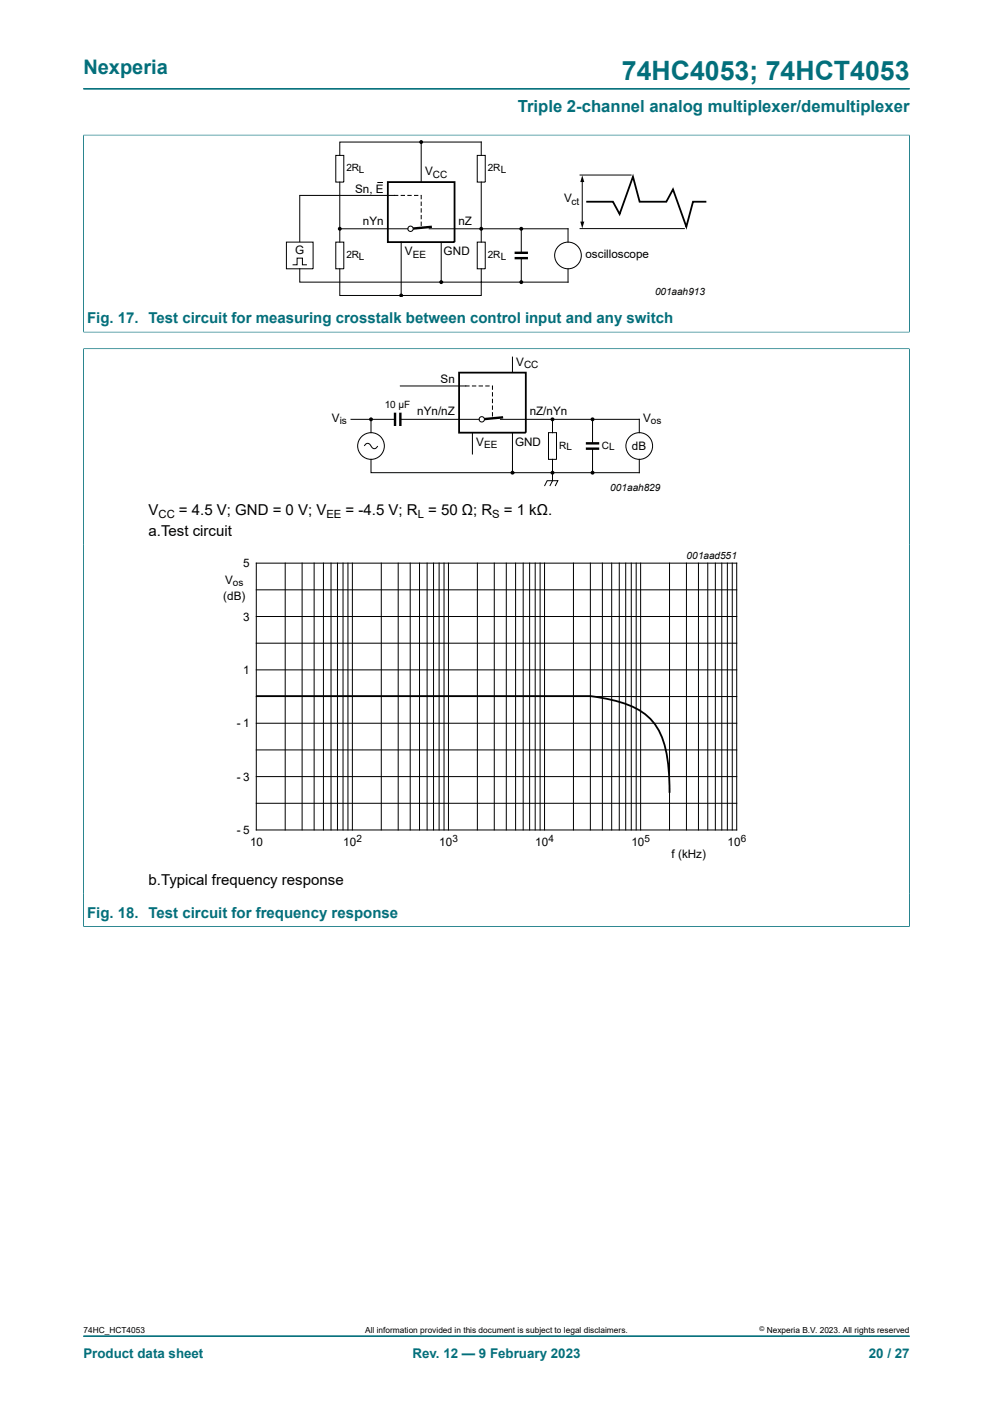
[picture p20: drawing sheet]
<svg xmlns="http://www.w3.org/2000/svg" width="210mm" height="297mm" viewBox="0 0 210 297" stroke-linecap="round" stroke-linejoin="round" font-family="sans-serif">
<defs><g id="words">
<text font-size="5.6" fill="#036f7b" x="131.5" y="16.8">74HC4053; 74HCT4053</text>
<text font-size="4.2" fill="#036f7b" x="17.6" y="15.6">Nexperia</text>
<text font-size="3.5" fill="#036f7b" x="109.5" y="23.7">Triple 2-channel analog multiplexer/demultiplexer</text>
<g font-size="3.2" fill="#036f7b">
<text x="18.4" y="68.4">Fig. 17. Test circuit for measuring crosstalk between control input and any switch</text>
<text x="18.4" y="194.2">Fig. 18. Test circuit for frequency response</text>
</g>
<g font-size="3.2">
<text x="31.4" y="108.9">V</text>
<text x="31.4" y="113.3">a.Test circuit</text>
<text x="37.8" y="108.9">= 4.5 V; GND = 0 V; V</text>
<text x="73.1" y="108.9">= -4.5 V; R = 50 Ω; R</text>
<text x="106.6" y="108.9">= 1 kΩ.</text>
<text x="31.4" y="187.2">b.Typical frequency response</text>
</g>
<g font-size="2.8" fill="#036f7b">
<text x="17.6" y="287.2">Product data sheet</text>
<text x="87.2" y="287.2">Rev. 12 — 9 February 2023</text>
<text x="183.7" y="287.2">20 / 27</text>
</g>
<g font-size="2.5">
<text x="75.1" y="40.7">Sn, E</text>
<text x="89.9" y="37.1">V</text>
<text x="76.7" y="47.5">nYn</text>
<text x="96.9" y="47.5">nZ</text>
<text x="119.3" y="42.8">V</text>
<text x="62.4" y="53.7">G</text>
<text x="85.6" y="54">V</text>
<text x="93.8" y="54">GND</text>
<text x="123.8" y="54.7">oscilloscope</text>
<text x="109.2" y="77.4">V</text>
<text x="93.2" y="81">Sn</text>
<text x="70.2" y="89.2">V</text>
<text x="88.2" y="87.8">nYn/nZ</text>
<text x="112" y="87.8">nZ/nYn</text>
<text x="136" y="89.2">V</text>
<text x="100.7" y="94.3">V</text>
<text x="108.9" y="94.3">GND</text>
<text x="133.6" y="95.1">dB</text>
<text x="47.6" y="123.5">V</text>
<text x="51.4" y="120">5</text>
<text x="47.2" y="127">(dB)</text>
<text x="51.4" y="131.3">3</text>
<text x="51.4" y="142.5">1</text>
<text x="50.1" y="153.8">- 1</text>
<text x="50.1" y="165.1">- 3</text>
<text x="50.1" y="176.4">- 5</text>
<text x="52.9" y="178.9">10</text>
<text x="72.6" y="178.9">10</text>
<text x="92.9" y="178.9">10</text>
<text x="113.2" y="178.9">10</text>
<text x="133.5" y="178.9">10</text>
<text x="153.8" y="178.9">10</text>
<text x="142" y="181.4">f (kHz)</text>
</g>
<g font-size="2.4">
<text x="33.5" y="109.5">CC</text>
<text x="69" y="109.5">EE</text>
<text x="88.3" y="109.5">L</text>
<text x="104.1" y="109.5">S</text>
</g>
<g font-size="2.1">
<text x="73.2" y="36.2">2RL</text>
<text x="91.5" y="37.6">CC</text>
<text x="103.2" y="36.2">2RL</text>
<text x="120.9" y="43.3">ct</text>
<text x="73.2" y="54.6">2RL</text>
<text x="87.3" y="54.5">EE</text>
<text x="103.2" y="54.6">2RL</text>
<text x="138.5" y="62.3">001aah913</text>
<text x="110.8" y="77.9">CC</text>
<text x="71.8" y="89.7">is</text>
<text x="81.4" y="86.4">10 µF</text>
<text x="137.6" y="89.7">os</text>
<text x="102.4" y="94.8">EE</text>
<text x="118.3" y="94.9">RL</text>
<text x="127.3" y="94.9">CL</text>
<text x="129" y="103.9">001aah829</text>
<text x="145.2" y="118.3">001aad551</text>
<text x="49.3" y="124">os</text>
<text x="75.4" y="178.2">2</text>
<text x="95.7" y="178.2">3</text>
<text x="116" y="178.2">4</text>
<text x="136.3" y="178.2">5</text>
<text x="156.6" y="178.2">6</text>
</g>
<g font-size="1.8">
<text x="17.6" y="282">74HC_HCT4053</text>
<text x="77.2" y="282">All information provided in this document is subject to legal disclaimers.</text>
<text x="162.2" y="282">Nexperia B.V. 2023. All rights reserved</text>
</g>
<text font-size="1.4" x="160.6" y="281.6">©</text>
</g></defs>
<path d="M17.6 18.8h174.8M17.6 28.6h174.8M17.6 28.5v41.8M192.4 28.5v41.8M17.6 70.2h174.8" fill="none" stroke="#036f7b" stroke-width=".21"/>
<g fill="none" stroke="#000" stroke-width=".21">
<path d="M71 32.9h1.7v5.6h-1.7zM71.9 38.5v12.7M101.8 30.1h-29.9v2.8M123.1 38.2v9M63.4 41.3h20.7M71 51.2h1.7v5.7h-1.7zM71.9 56.9v5.6h29.9v-2.8M84.8 41.3h.7M86.3 41.3h.7M87.7 41.3h.7M89.1 41.3v.7M89.1 42.8v.7"/>
<path d="M89.1 44.2v.7M89.1 45.6v.7M89.1 47v.7M100.9 51.2h1.7v5.7h-1.7zM101.8 56.9v2.8h18.3M101.8 48.4v2.8M110.2 48.4v5.1M110.2 54.6v5.1"/>
<circle cx="120.1" cy="54" r="2.81"/>
</g>
<g fill="#000">
<path d="M123.1 37.1l.5 1.4h-.9zM122.7 46.9h.9l-.5 1.4z"/>
<circle cx="101.8" cy="48.4" r=".28"/>
<circle cx="110.2" cy="59.7" r=".28"/>
<circle cx="110.2" cy="48.4" r=".28"/>
</g>
<path d="M91.3 48l-4.5 .4M108.8 53.5h2.9M108.8 54.6h2.9" fill="none" stroke="#000" stroke-width=".51"/>
<g fill="none" stroke="#000" stroke-width=".25">
<circle cx="101.8" cy="48.4" r=".28"/>
<circle cx="110.2" cy="59.7" r=".28"/>
<circle cx="110.2" cy="48.4" r=".28"/>
</g>
<circle cx="86.8" cy="48.4" r=".56" fill="#fff"/>
<g fill="none" stroke="#000" stroke-width=".21">
<path d="M79.8 38.6h1.2M89.1 30.1v8.4M100.9 32.9h1.7v5.6h-1.7zM101.8 30.1v2.8M101.8 38.5v9.9M122.6 37h11M60.6 51.2h5.6v5.7h-5.6zM62 56h.8v-1.4h1.2v1.4h.8M63.4 56.9v2.8h38.4M63.4 41.3v9.9M71.9 48.4h14.4M84.8 51.2v11.3"/>
<path d="M90.8 48.4h29.3v2.8M93.3 51.2v8.5M120.1 56.9v2.8M122.6 48.4h22.2M74.2 88.7h9.3M84.7 81.6h14.5M99.9 81.6h.7M101.3 81.6h.7M102.7 81.6h.7M104.1 81.6v.8M104.1 83.1v.7M104.1 84.5v.7"/>
<path d="M104.1 85.9v.7M104.1 87.3v.7M116 91.5h1.7v5.7h-1.7zM116.8 97.2v2.8h18.4M116.8 88.7v2.8M116.8 100v1.7l-.5 1.1M125.3 88.7v5.1M125.3 94.9v5.1M115.1 102.8l.6-1.1h2.3l-.6 1.1"/>
<circle cx="86.8" cy="48.4" r=".56"/>
<circle cx="135.2" cy="94.3" r="2.81"/>
</g>
<g fill="#000">
<circle cx="89.1" cy="30.1" r=".28"/>
<circle cx="71.9" cy="48.4" r=".28"/>
<circle cx="93.3" cy="59.7" r=".28"/>
<circle cx="84.8" cy="62.5" r=".28"/>
<circle cx="116.8" cy="100" r=".28"/>
<circle cx="116.8" cy="88.7" r=".28"/>
<circle cx="125.3" cy="88.7" r=".28"/>
<circle cx="125.3" cy="100" r=".28"/>
</g>
<g fill="none" stroke="#000" stroke-width=".25">
<circle cx="89.1" cy="30.1" r=".28"/>
<circle cx="71.9" cy="48.4" r=".28"/>
<circle cx="93.3" cy="59.7" r=".28"/>
<circle cx="84.8" cy="62.5" r=".28"/>
<circle cx="116.8" cy="100" r=".28"/>
<circle cx="116.8" cy="88.7" r=".28"/>
<circle cx="125.3" cy="88.7" r=".28"/>
<circle cx="125.3" cy="100" r=".28"/>
</g>
<path d="M82 38.5h14.1v12.7h-14.1zM124 42.7h5.6l1.4 2.6 2.9-7.9 1.4 5.3h5.6l1.4-2.6 2.8 7.9 1.5-5.3h2.8" fill="none" stroke="#000" stroke-width=".38"/>
<path d="M17.6 28.6v41.6M17.7 28.6h174.6M192.4 28.6v41.6M17.6 73.8h174.8M17.6 73.7v41.4M17.7 70.2h174.6M192.4 73.7v41.4" fill="none" stroke="#036f7b" stroke-width=".21"/>
<path d="M83.5 87.3v2.8M84.7 87.3v2.8M106.4 88.3l-4.5 .4M123.9 93.8h2.8M123.9 94.9h2.8" fill="none" stroke="#000" stroke-width=".51"/>
<circle cx="101.9" cy="88.7" r=".56" fill="#fff"/>
<g fill="none" stroke="#000" stroke-width=".21">
<path d="M108.4 75.4v3.4M77 94.3a.74 .74 0 0 1 .8-.5 .74 .74 0 0 1 .7 .6 .71 .71 0 0 0 .7 .5 .71 .71 0 0 0 .7-.6M78.5 97.2v2.8h38.1M78.5 88.7v2.8M84.7 88.7h16.6M99.9 91.5v4.5M105.8 88.7h29.4v2.8M108.4 91.5v8.5M135.2 97.2v2.8M54.2 119.1h101.6v56.5h-101.6zM60.3 119.1v56.5M63.9 119.1v56.5"/>
<path d="M66.4 119.1v56.5M68.4 119.1v56.5M70 119.1v56.5M71.4 119.1v56.5M72.5 119.1v56.5M73.6 119.1v56.5M74.5 119.1v56.5M80.6 119.1v56.5M84.2 119.1v56.5M86.8 119.1v56.5M88.7 119.1v56.5M90.3 119.1v56.5"/>
<path d="M91.7 119.1v56.5M92.9 119.1v56.5M93.9 119.1v56.5M94.8 119.1v56.5M101 119.1v56.5M104.5 119.1v56.5M107.1 119.1v56.5M109 119.1v56.5M110.6 119.1v56.5M112 119.1v56.5M113.2 119.1v56.5M114.2 119.1v56.5"/>
<path d="M115.2 119.1v56.5M121.3 119.1v56.5M124.8 119.1v56.5M127.4 119.1v56.5M129.4 119.1v56.5M131 119.1v56.5M132.3 119.1v56.5M133.5 119.1v56.5M134.5 119.1v56.5M135.5 119.1v56.5M141.6 119.1v56.5M145.2 119.1v56.5"/>
<path d="M147.7 119.1v56.5M149.7 119.1v56.5M151.3 119.1v56.5M152.6 119.1v56.5M153.8 119.1v56.5M154.9 119.1v56.5M54.2 124.8h101.6M54.2 136.1h101.6M54.2 130.4h101.6M54.2 147.3h101.6M54.2 158.6h101.6M54.2 141.7h101.6"/>
<path d="M54.2 153h101.6M54.2 169.9h101.6M54.2 164.3h101.6"/>
<circle cx="78.5" cy="94.3" r="2.81"/>
<circle cx="101.9" cy="88.7" r=".56"/>
</g>
<g fill="#000">
<circle cx="78.5" cy="88.7" r=".28"/>
<circle cx="108.4" cy="100" r=".28"/>
</g>
<g fill="none" stroke="#000" stroke-width=".25">
<circle cx="78.5" cy="88.7" r=".28"/>
<circle cx="108.4" cy="100" r=".28"/>
</g>
<path d="M97.1 78.8h14.1v12.7h-14.1zM54.1 147.3h70.8a26.1 26.1 0 0 1 11.2 3.5 12.5 12.5 0 0 1 4.9 8.6 45 45 0 0 1 .6 8.3" fill="none" stroke="#000" stroke-width=".38"/>
<path d="M17.6 73.8v122.3M17.7 73.8h174.6M192.4 73.8v122.3M17.6 196h174.8M17.6 282.6h174.8" fill="none" stroke="#036f7b" stroke-width=".21"/>
<path d="M41.5 116.3h127v66.3h-127z" fill="none" stroke="#fff" stroke-width=".21"/>
<use href="#words"/>
</svg>
